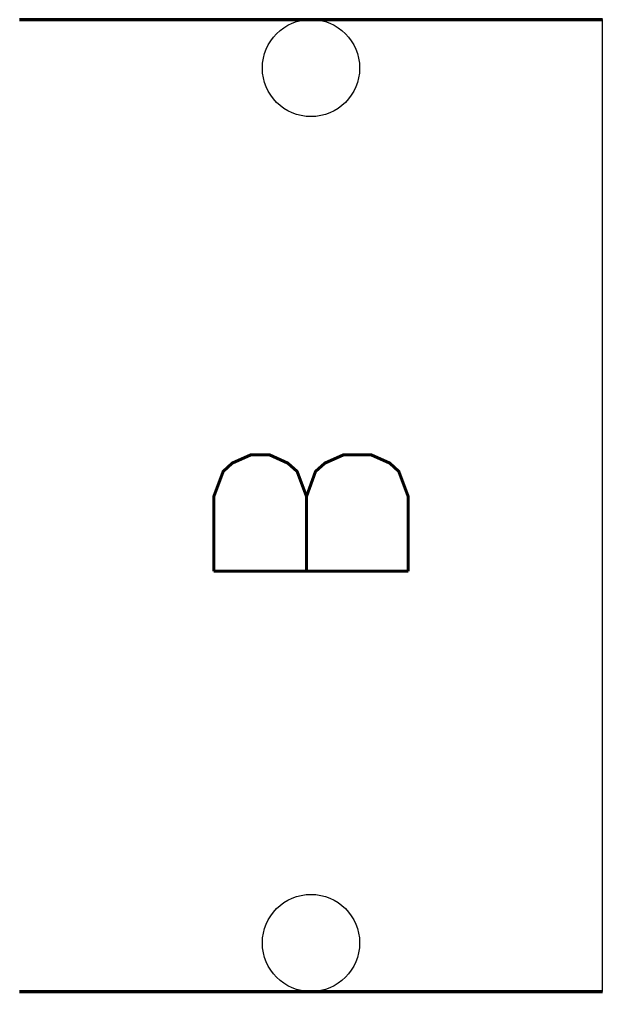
# Model space of a CAD drawing. Header units: millimetres. Extents: x 210 to 216, y 190 to 200.
import ezdxf
from ezdxf.enums import TextEntityAlignment as Align

# ---------------------------------------------------------------- set-up
doc = ezdxf.new("R2010")
doc.units = ezdxf.units.MM
doc.header["$MEASUREMENT"] = 0
doc.layers.get('0').update_dxf_attribs({"linetype": 'CONTINUOUS'})
doc.styles.add('ROMANS', font='romans')

msp = doc.modelspace()

# ---------------------------------------------------------------- linework, layer by layer
at = {"color": 5, "lineweight": 80}
for p, q in [((210, 200), (216, 200)), ((210, 190), (216, 190))]:
    msp.add_line(p, q, dxfattribs=at)
at = {"color": 7}
msp.add_line((216, 190), (216, 200), dxfattribs=at)
at = {"color": 5}
for centre in [(213, 199.5), (213, 190.5)]:
    msp.add_circle(centre, 0.5, dxfattribs=at)

# ---------------------------------------------------------------- texts
at = {"color": 7, "style": 'ROMANS'}
msp.add_attdef('B', text='', height=2, rotation=90, dxfattribs=at).set_placement((213, 194.88), align=Align.MIDDLE_CENTER)

doc.saveas('drawing.dxf')
